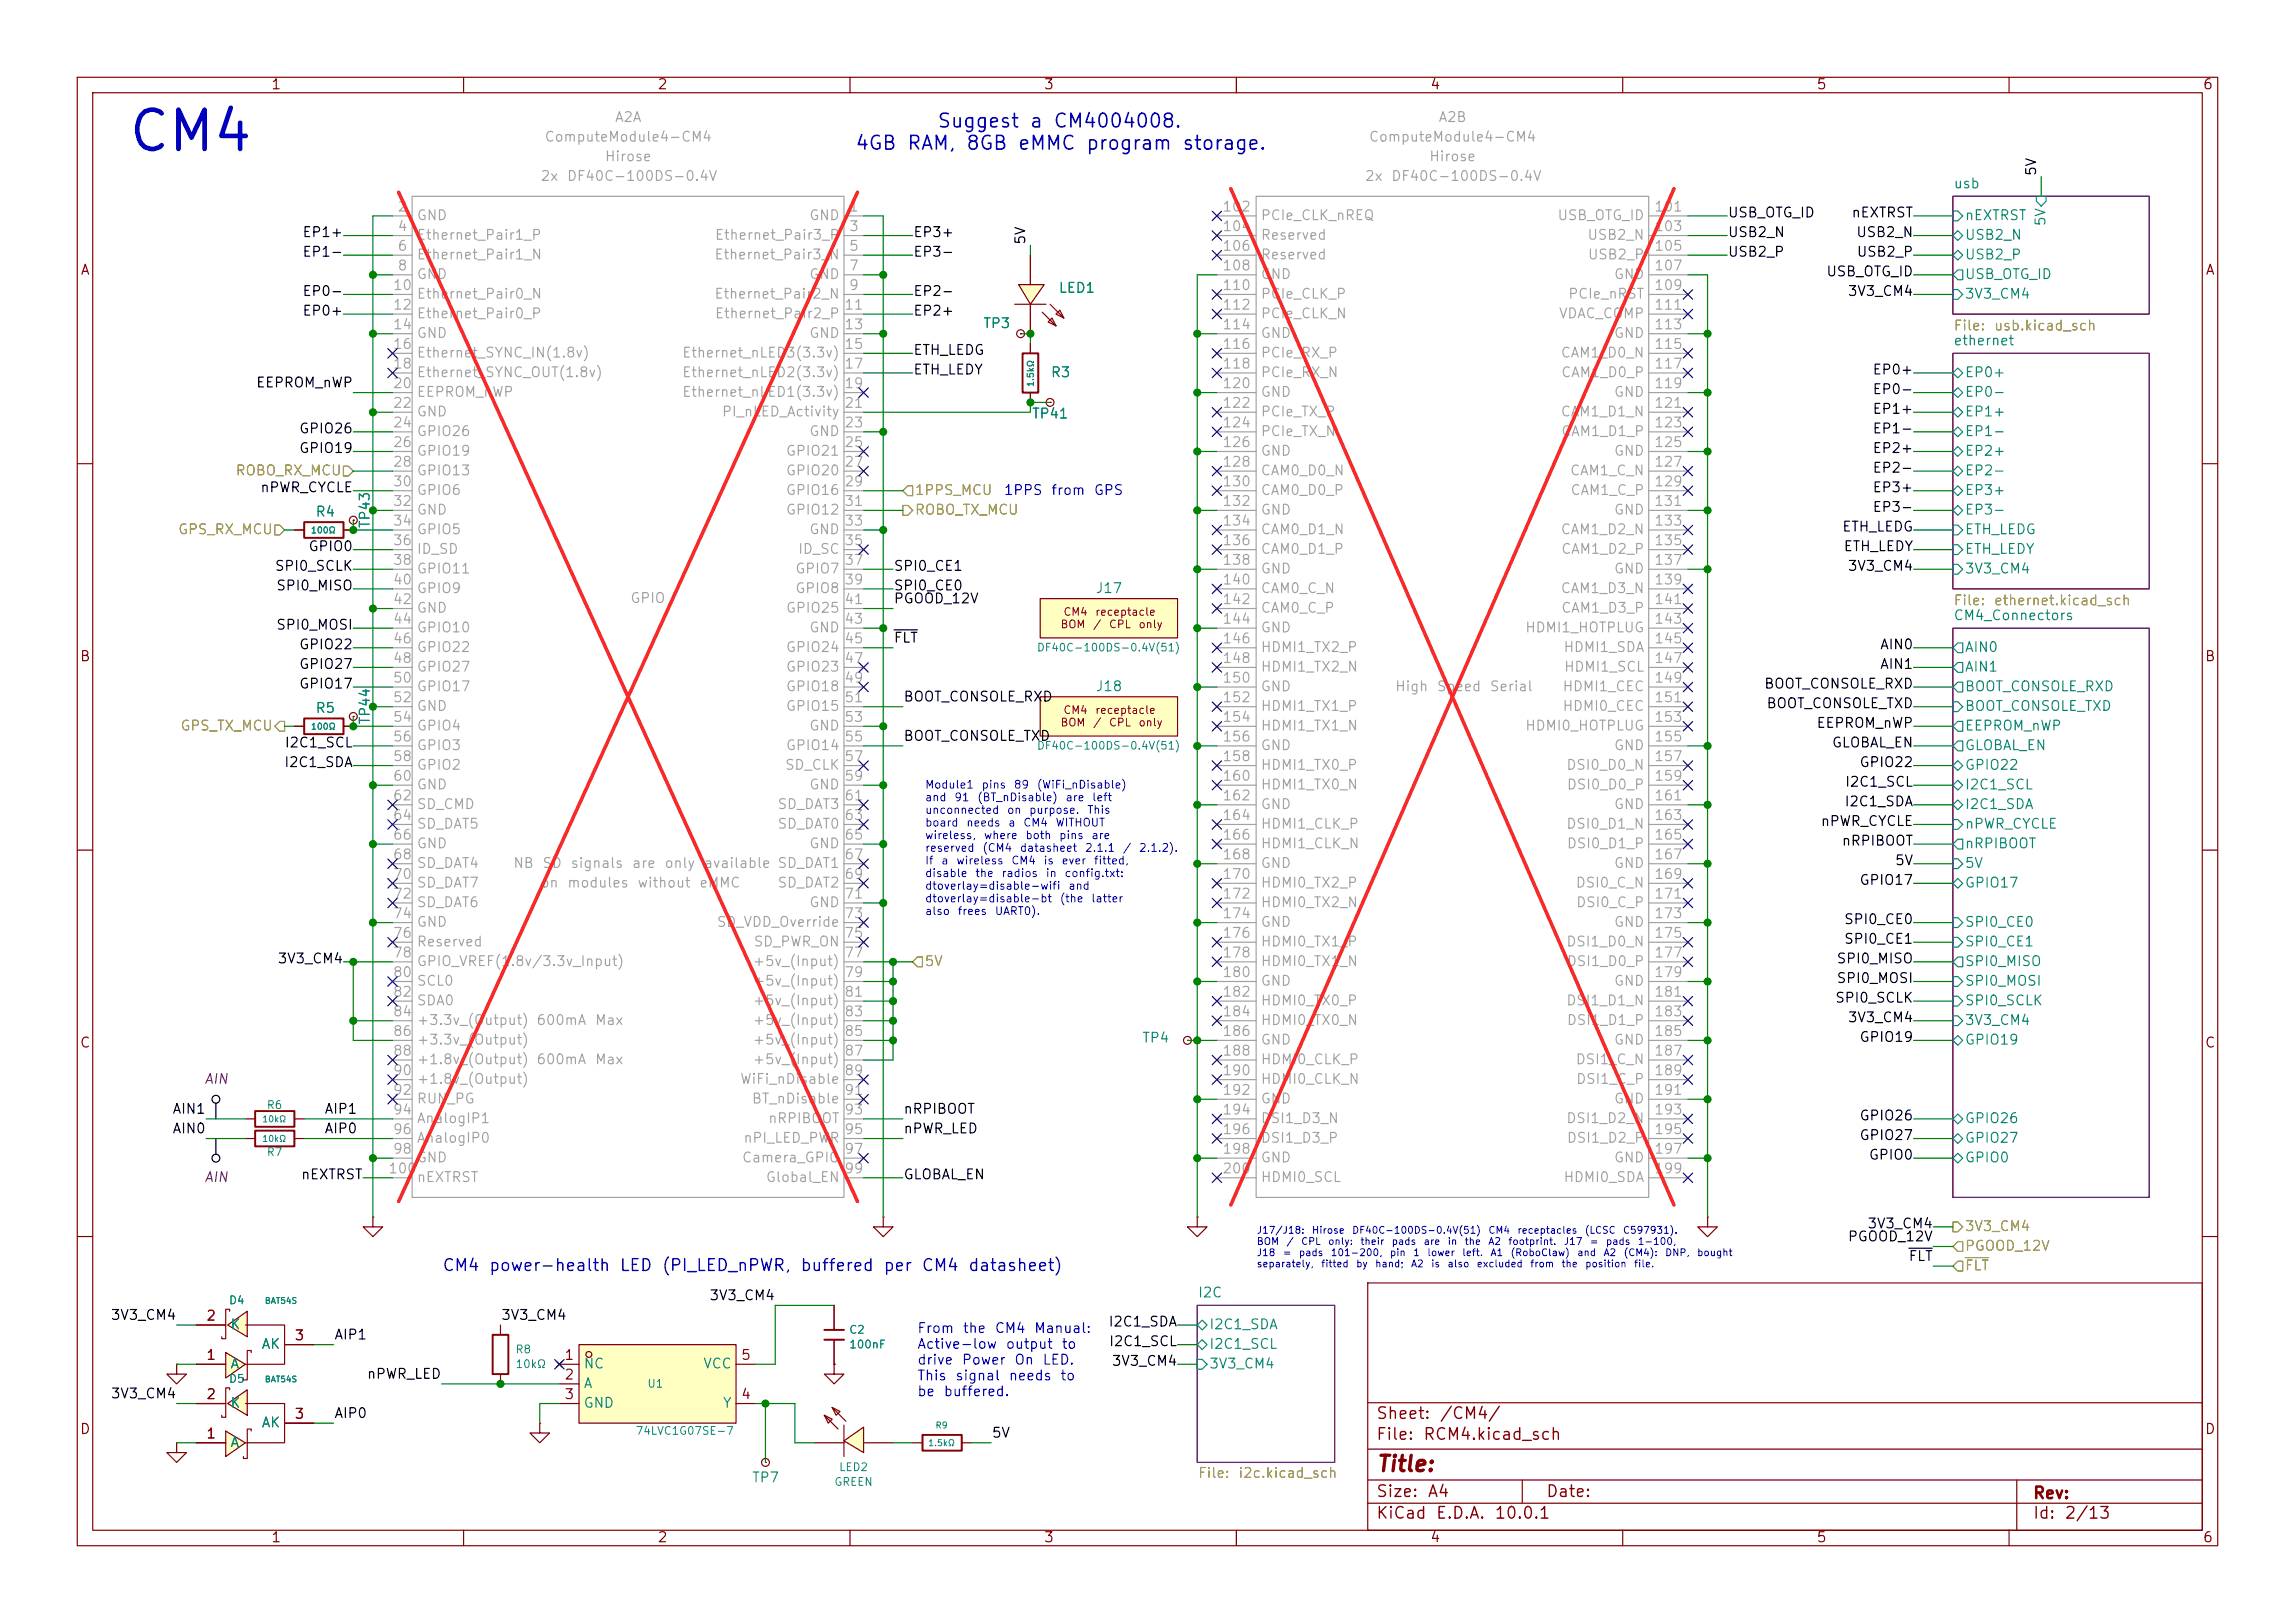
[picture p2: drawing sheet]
<svg xmlns="http://www.w3.org/2000/svg" width="297mm" height="210mm" viewBox="0 0 297 210" stroke-linecap="round" stroke-linejoin="round" font-family="sans-serif">
<defs><g id="words">
<text font-size="5.1" fill="#0000c2" x="16.3" y="20.8">CM4</text>
<text font-size="2" fill="#840000" x="178" y="190.9">Title:</text>
<g font-size="1.8" fill="#0000c2">
<text x="121.2" y="17">Suggest a CM4004008.</text>
<text x="110.6" y="19.8">4GB RAM, 8GB eMMC program storage.</text>
</g>
<g font-size="1.5" fill="#0000c2">
<text x="57.1" y="164.9">CM4</text>
<text x="63.2" y="164.9">power-health</text>
<text x="80.1" y="164.9">LED</text>
<text x="85.5" y="164.9">(PI_LED_nPWR,</text>
<text x="103.5" y="164.9">buffered</text>
<text x="114.2" y="164.9">per</text>
<text x="119.2" y="164.9">CM4</text>
<text x="125.2" y="164.9">datasheet)</text>
</g>
<g font-size="1.5" fill="#840000">
<text x="178" y="184">Sheet:</text>
<text x="186.2" y="184">/CM4/</text>
<text x="178" y="186.7">File:</text>
<text x="184.1" y="186.7">RCM4.kicad_sch</text>
<text x="178" y="196.9">KiCad</text>
<text x="178" y="194.1">Size:</text>
<text x="184.7" y="194.1">A4</text>
<text x="185.7" y="196.9">E.D.A.</text>
<text x="193.3" y="196.9">10.0.1</text>
<text x="200" y="194.1">Date:</text>
<text x="263" y="194.3">Rev:</text>
<text x="263" y="196.9">Id:</text>
<text x="267.1" y="196.9">2/13</text>
</g>
<g font-size="1.3" fill="#840000">
<text x="35" y="11.9">1</text>
<text x="85" y="11.9">2</text>
<text x="135" y="11.9">3</text>
<text x="185" y="11.9">4</text>
<text x="235" y="11.9">5</text>
<text x="285" y="11.9">6</text>
<text x="10.3" y="35.9">A</text>
<text x="285.3" y="35.9">A</text>
<text x="10.3" y="85.9">B</text>
<text x="285.3" y="85.9">B</text>
<text x="10.3" y="135.9">C</text>
<text x="285.3" y="135.9">C</text>
<text x="26.6" y="171.2">2</text>
<text x="38" y="173.7">3</text>
<text x="26.6" y="176.3">1</text>
<text x="73" y="176.3">1</text>
<text x="73" y="178.8">2</text>
<text x="95.8" y="176.3">5</text>
<text x="10.3" y="185.9">D</text>
<text x="26.6" y="181.4">2</text>
<text x="38" y="183.9">3</text>
<text x="73" y="181.4">3</text>
<text x="95.8" y="181.4">4</text>
<text x="285.3" y="185.9">D</text>
<text x="26.6" y="186.4">1</text>
<text x="35" y="199.9">1</text>
<text x="85" y="199.9">2</text>
<text x="135" y="199.9">3</text>
<text x="185" y="199.9">4</text>
<text x="235" y="199.9">5</text>
<text x="285" y="199.9">6</text>
</g>
<g font-size="1.3" fill="#a1a1a1">
<text x="79.5" y="16.1">A2A</text>
<text x="186.1" y="16.1">A2B</text>
<text x="69.9" y="23.7">2x</text>
<text x="70.4" y="18.6">ComputeModule4-CM4</text>
<text x="73.3" y="23.7">DF40C-100DS-0.4V</text>
<text x="78.2" y="21.2">Hirose</text>
<text x="176.5" y="23.7">2x</text>
<text x="177.1" y="18.6">ComputeModule4-CM4</text>
<text x="180" y="23.7">DF40C-100DS-0.4V</text>
<text x="184.9" y="21.2">Hirose</text>
<text x="51.4" y="27.7">2</text>
<text x="53.8" y="28.8">GND</text>
<text x="104.6" y="28.8">GND</text>
<text x="109.8" y="27.7">1</text>
<text x="158.1" y="27.7">102</text>
<text x="163.1" y="28.8">PCIe_CLK_nREQ</text>
<text x="201.5" y="28.8">USB_OTG_ID</text>
<text x="214" y="27.7">101</text>
<text x="51.4" y="30.2">4</text>
<text x="51.4" y="32.8">6</text>
<text x="51.4" y="35.3">8</text>
<text x="53.8" y="31.3">Ethernet_Pair1_P</text>
<text x="53.8" y="33.9">Ethernet_Pair1_N</text>
<text x="92.4" y="33.9">Ethernet_Pair3_N</text>
<text x="92.4" y="31.3">Ethernet_Pair3_P</text>
<text x="109.8" y="30.2">3</text>
<text x="109.8" y="32.8">5</text>
<text x="109.8" y="35.3">7</text>
<text x="158.1" y="30.2">104</text>
<text x="158.1" y="32.8">106</text>
<text x="158.1" y="35.3">108</text>
<text x="163.1" y="31.3">Reserved</text>
<text x="163.1" y="33.9">Reserved</text>
<text x="205.3" y="31.3">USB2_N</text>
<text x="205.4" y="33.9">USB2_P</text>
<text x="214" y="30.2">103</text>
<text x="214" y="32.8">105</text>
<text x="214" y="35.3">107</text>
<text x="50.8" y="37.8">10</text>
<text x="50.8" y="40.4">12</text>
<text x="53.8" y="36.4">GND</text>
<text x="53.8" y="39">Ethernet_Pair0_N</text>
<text x="53.8" y="41.5">Ethernet_Pair0_P</text>
<text x="92.4" y="39">Ethernet_Pair2_N</text>
<text x="92.4" y="41.5">Ethernet_Pair2_P</text>
<text x="104.6" y="36.4">GND</text>
<text x="109.2" y="40.4">11</text>
<text x="109.8" y="37.8">9</text>
<text x="158.1" y="37.8">110</text>
<text x="158.1" y="40.4">112</text>
<text x="163.1" y="36.4">GND</text>
<text x="163.1" y="39">PCIe_CLK_P</text>
<text x="163.1" y="41.5">PCIe_CLK_N</text>
<text x="201.6" y="41.5">VDAC_COMP</text>
<text x="202.9" y="39">PCIe_nRST</text>
<text x="208.8" y="36.4">GND</text>
<text x="214" y="37.8">109</text>
<text x="214" y="40.4">111</text>
<text x="50.8" y="42.9">14</text>
<text x="50.8" y="45.5">16</text>
<text x="53.8" y="44">GND</text>
<text x="53.8" y="46.6">Ethernet_SYNC_IN(1.8v)</text>
<text x="88.2" y="46.6">Ethernet_nLED3(3.3v)</text>
<text x="104.6" y="44">GND</text>
<text x="109.2" y="42.9">13</text>
<text x="109.2" y="45.5">15</text>
<text x="158.1" y="42.9">114</text>
<text x="158.1" y="45.5">116</text>
<text x="163.1" y="44">GND</text>
<text x="163.1" y="46.6">PCIe_RX_P</text>
<text x="201.9" y="46.6">CAM1_D0_N</text>
<text x="208.8" y="44">GND</text>
<text x="214" y="42.9">113</text>
<text x="214" y="45.5">115</text>
<text x="50.8" y="48">18</text>
<text x="50.8" y="50.5">20</text>
<text x="50.8" y="53.1">22</text>
<text x="53.8" y="49.1">Ethernet_SYNC_OUT(1.8v)</text>
<text x="53.8" y="51.7">EEPROM_nWP</text>
<text x="88.2" y="49.1">Ethernet_nLED2(3.3v)</text>
<text x="88.2" y="51.7">Ethernet_nLED1(3.3v)</text>
<text x="109.2" y="48">17</text>
<text x="109.2" y="50.5">19</text>
<text x="109.2" y="53.1">21</text>
<text x="158.1" y="48">118</text>
<text x="158.1" y="50.5">120</text>
<text x="158.1" y="53.1">122</text>
<text x="163.1" y="49.1">PCIe_RX_N</text>
<text x="163.1" y="51.7">GND</text>
<text x="201.9" y="49.1">CAM1_D0_P</text>
<text x="208.8" y="51.7">GND</text>
<text x="214" y="48">117</text>
<text x="214" y="50.5">119</text>
<text x="214" y="53.1">121</text>
<text x="50.8" y="55.6">24</text>
<text x="50.8" y="58.2">26</text>
<text x="53.8" y="54.2">GND</text>
<text x="53.8" y="56.7">GPIO26</text>
<text x="53.8" y="59.3">GPIO19</text>
<text x="93.3" y="54.2">PI_nLED_Activity</text>
<text x="101.6" y="59.3">GPIO21</text>
<text x="104.6" y="56.7">GND</text>
<text x="109.2" y="55.6">23</text>
<text x="109.2" y="58.2">25</text>
<text x="158.1" y="55.6">124</text>
<text x="158.1" y="58.2">126</text>
<text x="163.1" y="54.2">PCIe_TX_P</text>
<text x="163.1" y="56.7">PCIe_TX_N</text>
<text x="163.1" y="59.3">GND</text>
<text x="201.9" y="54.2">CAM1_D1_N</text>
<text x="201.9" y="56.7">CAM1_D1_P</text>
<text x="208.8" y="59.3">GND</text>
<text x="214" y="55.6">123</text>
<text x="214" y="58.2">125</text>
<text x="50.8" y="60.7">28</text>
<text x="50.8" y="63.2">30</text>
<text x="50.8" y="65.8">32</text>
<text x="53.8" y="61.8">GPIO13</text>
<text x="53.8" y="64.4">GPIO6</text>
<text x="101.6" y="61.8">GPIO20</text>
<text x="101.6" y="64.4">GPIO16</text>
<text x="109.2" y="60.7">27</text>
<text x="109.2" y="63.2">29</text>
<text x="109.2" y="65.8">31</text>
<text x="158.1" y="60.7">128</text>
<text x="158.1" y="63.2">130</text>
<text x="158.1" y="65.8">132</text>
<text x="163.1" y="61.8">CAM0_D0_N</text>
<text x="163.1" y="64.4">CAM0_D0_P</text>
<text x="203.1" y="61.8">CAM1_C_N</text>
<text x="203.2" y="64.4">CAM1_C_P</text>
<text x="214" y="60.7">127</text>
<text x="214" y="63.2">129</text>
<text x="214" y="65.8">131</text>
<text x="50.8" y="68.3">34</text>
<text x="50.8" y="70.9">36</text>
<text x="53.8" y="66.9">GND</text>
<text x="53.8" y="69.4">GPIO5</text>
<text x="53.8" y="72">ID_SD</text>
<text x="101.6" y="66.9">GPIO12</text>
<text x="103.2" y="72">ID_SC</text>
<text x="104.6" y="69.4">GND</text>
<text x="109.2" y="68.3">33</text>
<text x="109.2" y="70.9">35</text>
<text x="158.1" y="68.3">134</text>
<text x="158.1" y="70.9">136</text>
<text x="163.1" y="66.9">GND</text>
<text x="163.1" y="69.4">CAM0_D1_N</text>
<text x="163.1" y="72">CAM0_D1_P</text>
<text x="201.9" y="69.4">CAM1_D2_N</text>
<text x="201.9" y="72">CAM1_D2_P</text>
<text x="208.8" y="66.9">GND</text>
<text x="214" y="68.3">133</text>
<text x="214" y="70.9">135</text>
<text x="50.8" y="73.4">38</text>
<text x="50.8" y="75.9">40</text>
<text x="53.8" y="74.5">GPIO11</text>
<text x="53.8" y="77.1">GPIO9</text>
<text x="102.8" y="74.5">GPIO7</text>
<text x="102.8" y="77.1">GPIO8</text>
<text x="109.2" y="73.4">37</text>
<text x="109.2" y="75.9">39</text>
<text x="158.1" y="73.4">138</text>
<text x="158.1" y="75.9">140</text>
<text x="163.1" y="74.5">GND</text>
<text x="163.1" y="77.1">CAM0_C_N</text>
<text x="201.9" y="77.1">CAM1_D3_N</text>
<text x="208.8" y="74.5">GND</text>
<text x="214" y="73.4">137</text>
<text x="214" y="75.9">139</text>
<text x="50.8" y="78.5">42</text>
<text x="50.8" y="81">44</text>
<text x="50.8" y="83.6">46</text>
<text x="53.8" y="79.6">GND</text>
<text x="53.8" y="82.1">GPIO10</text>
<text x="81.5" y="78.3">GPIO</text>
<text x="101.6" y="79.6">GPIO25</text>
<text x="104.6" y="82.1">GND</text>
<text x="109.2" y="78.5">41</text>
<text x="109.2" y="81">43</text>
<text x="109.2" y="83.6">45</text>
<text x="158.1" y="78.5">142</text>
<text x="158.1" y="81">144</text>
<text x="158.1" y="83.6">146</text>
<text x="163.1" y="79.6">CAM0_C_P</text>
<text x="163.1" y="82.1">GND</text>
<text x="197.3" y="82.1">HDMI1_HOTPLUG</text>
<text x="201.9" y="79.6">CAM1_D3_P</text>
<text x="214" y="78.5">141</text>
<text x="214" y="81">143</text>
<text x="214" y="83.6">145</text>
<text x="50.8" y="86.1">48</text>
<text x="50.8" y="88.6">50</text>
<text x="53.8" y="84.7">GPIO22</text>
<text x="53.8" y="87.2">GPIO27</text>
<text x="53.8" y="89.8">GPIO17</text>
<text x="101.6" y="84.7">GPIO24</text>
<text x="101.6" y="87.2">GPIO23</text>
<text x="101.6" y="89.8">GPIO18</text>
<text x="109.2" y="86.1">47</text>
<text x="109.2" y="88.6">49</text>
<text x="158.1" y="86.1">148</text>
<text x="158.1" y="88.6">150</text>
<text x="163.1" y="84.7">HDMI1_TX2_P</text>
<text x="163.1" y="87.2">HDMI1_TX2_N</text>
<text x="163.1" y="89.8">GND</text>
<text x="180.5" y="89.8">High</text>
<text x="185.9" y="89.8">Speed</text>
<text x="192.7" y="89.8">Serial</text>
<text x="202.1" y="89.8">HDMI1_CEC</text>
<text x="202.2" y="84.7">HDMI1_SDA</text>
<text x="202.3" y="87.2">HDMI1_SCL</text>
<text x="214" y="86.1">147</text>
<text x="214" y="88.6">149</text>
<text x="50.8" y="91.2">52</text>
<text x="50.8" y="93.7">54</text>
<text x="53.8" y="92.3">GND</text>
<text x="53.8" y="94.8">GPIO4</text>
<text x="101.6" y="92.3">GPIO15</text>
<text x="104.6" y="94.8">GND</text>
<text x="109.2" y="91.2">51</text>
<text x="109.2" y="93.7">53</text>
<text x="158.1" y="91.2">152</text>
<text x="158.1" y="93.7">154</text>
<text x="163.1" y="92.3">HDMI1_TX1_P</text>
<text x="163.1" y="94.8">HDMI1_TX1_N</text>
<text x="197.3" y="94.8">HDMI0_HOTPLUG</text>
<text x="202.1" y="92.3">HDMI0_CEC</text>
<text x="214" y="91.2">151</text>
<text x="214" y="93.7">153</text>
<text x="50.8" y="96.3">56</text>
<text x="50.8" y="98.8">58</text>
<text x="50.8" y="101.3">60</text>
<text x="53.8" y="97.4">GPIO3</text>
<text x="53.8" y="99.9">GPIO2</text>
<text x="101.5" y="99.9">SD_CLK</text>
<text x="101.6" y="97.4">GPIO14</text>
<text x="109.2" y="96.3">55</text>
<text x="109.2" y="98.8">57</text>
<text x="109.2" y="101.3">59</text>
<text x="158.1" y="96.3">156</text>
<text x="158.1" y="98.8">158</text>
<text x="158.1" y="101.3">160</text>
<text x="163.1" y="97.4">GND</text>
<text x="163.1" y="99.9">HDMI1_TX0_P</text>
<text x="202.6" y="99.9">DSI0_D0_N</text>
<text x="208.8" y="97.4">GND</text>
<text x="214" y="96.3">155</text>
<text x="214" y="98.8">157</text>
<text x="214" y="101.3">159</text>
<text x="50.8" y="103.9">62</text>
<text x="50.8" y="106.4">64</text>
<text x="53.8" y="102.5">GND</text>
<text x="53.8" y="105">SD_CMD</text>
<text x="53.8" y="107.5">SD_DAT5</text>
<text x="100.5" y="105">SD_DAT3</text>
<text x="100.5" y="107.5">SD_DAT0</text>
<text x="104.6" y="102.5">GND</text>
<text x="109.2" y="103.9">61</text>
<text x="109.2" y="106.4">63</text>
<text x="158.1" y="103.9">162</text>
<text x="158.1" y="106.4">164</text>
<text x="163.1" y="102.5">HDMI1_TX0_N</text>
<text x="163.1" y="105">GND</text>
<text x="163.1" y="107.5">HDMI1_CLK_P</text>
<text x="202.6" y="107.5">DSI0_D1_N</text>
<text x="202.7" y="102.5">DSI0_D0_P</text>
<text x="208.8" y="105">GND</text>
<text x="214" y="103.9">161</text>
<text x="214" y="106.4">163</text>
<text x="50.8" y="109">66</text>
<text x="50.8" y="111.5">68</text>
<text x="53.8" y="110.1">GND</text>
<text x="53.8" y="112.6">SD_DAT4</text>
<text x="66.3" y="112.6">NB</text>
<text x="70.1" y="112.6">SD</text>
<text x="73.8" y="112.6">signals</text>
<text x="81.7" y="112.6">are</text>
<text x="85.9" y="112.6">only</text>
<text x="91" y="112.6">available SD_DAT1</text>
<text x="104.6" y="110.1">GND</text>
<text x="109.2" y="109">65</text>
<text x="109.2" y="111.5">67</text>
<text x="158.1" y="109">166</text>
<text x="158.1" y="111.5">168</text>
<text x="163.1" y="110.1">HDMI1_CLK_N</text>
<text x="163.1" y="112.6">GND</text>
<text x="202.7" y="110.1">DSI0_D1_P</text>
<text x="208.8" y="112.6">GND</text>
<text x="214" y="109">165</text>
<text x="214" y="111.5">167</text>
<text x="50.8" y="114">70</text>
<text x="50.8" y="116.6">72</text>
<text x="50.8" y="119.1">74</text>
<text x="53.8" y="115.2">SD_DAT7</text>
<text x="53.8" y="117.7">SD_DAT6</text>
<text x="69.8" y="115.2">on</text>
<text x="73.3" y="115.2">modules</text>
<text x="82.4" y="115.2">without</text>
<text x="90.4" y="115.2">eMMC</text>
<text x="100.5" y="115.2">SD_DAT2</text>
<text x="104.6" y="117.7">GND</text>
<text x="109.2" y="114">69</text>
<text x="109.2" y="116.6">71</text>
<text x="109.2" y="119.1">73</text>
<text x="158.1" y="114">170</text>
<text x="158.1" y="116.6">172</text>
<text x="158.1" y="119.1">174</text>
<text x="163.1" y="115.2">HDMI0_TX2_P</text>
<text x="163.1" y="117.7">HDMI0_TX2_N</text>
<text x="203.8" y="115.2">DSI0_C_N</text>
<text x="203.9" y="117.7">DSI0_C_P</text>
<text x="214" y="114">169</text>
<text x="214" y="116.6">171</text>
<text x="214" y="119.1">173</text>
<text x="50.8" y="121.7">76</text>
<text x="50.8" y="124.2">78</text>
<text x="53.8" y="120.2">GND</text>
<text x="53.8" y="122.8">Reserved</text>
<text x="53.8" y="125.3">GPIO_VREF(1.8v/3.3v_Input)</text>
<text x="92.7" y="120.2">SD_VDD_Override</text>
<text x="97.3" y="125.3">+5v_(Input)</text>
<text x="97.4" y="122.8">SD_PWR_ON</text>
<text x="109.2" y="121.7">75</text>
<text x="109.2" y="124.2">77</text>
<text x="158.1" y="121.7">176</text>
<text x="158.1" y="124.2">178</text>
<text x="163.1" y="120.2">GND</text>
<text x="163.1" y="122.8">HDMI0_TX1_P</text>
<text x="163.1" y="125.3">HDMI0_TX1_N</text>
<text x="202.6" y="122.8">DSI1_D0_N</text>
<text x="202.7" y="125.3">DSI1_D0_P</text>
<text x="208.8" y="120.2">GND</text>
<text x="214" y="121.7">175</text>
<text x="214" y="124.2">177</text>
<text x="50.8" y="126.7">80</text>
<text x="50.8" y="129.3">82</text>
<text x="50.8" y="131.8">84</text>
<text x="53.8" y="127.9">SCL0</text>
<text x="53.8" y="130.4">SDA0</text>
<text x="97.3" y="127.9">+5v_(Input)</text>
<text x="97.3" y="130.4">+5v_(Input)</text>
<text x="109.2" y="126.7">79</text>
<text x="109.2" y="129.3">81</text>
<text x="109.2" y="131.8">83</text>
<text x="158.1" y="126.7">180</text>
<text x="158.1" y="129.3">182</text>
<text x="158.1" y="131.8">184</text>
<text x="163.1" y="127.9">GND</text>
<text x="163.1" y="130.4">HDMI0_TX0_P</text>
<text x="202.6" y="130.4">DSI1_D1_N</text>
<text x="208.8" y="127.9">GND</text>
<text x="214" y="126.7">179</text>
<text x="214" y="129.3">181</text>
<text x="214" y="131.8">183</text>
<text x="50.8" y="134.4">86</text>
<text x="50.8" y="136.9">88</text>
<text x="53.8" y="132.9">+3.3v_(Output) 600mA</text>
<text x="53.8" y="135.5">+3.3v_(Output)</text>
<text x="76.9" y="132.9">Max</text>
<text x="97.3" y="132.9">+5v_(Input)</text>
<text x="97.3" y="135.5">+5v_(Input)</text>
<text x="109.2" y="134.4">85</text>
<text x="109.2" y="136.9">87</text>
<text x="158.1" y="134.4">186</text>
<text x="158.1" y="136.9">188</text>
<text x="163.1" y="132.9">HDMI0_TX0_N</text>
<text x="163.1" y="135.5">GND</text>
<text x="202.7" y="132.9">DSI1_D1_P</text>
<text x="208.8" y="135.5">GND</text>
<text x="214" y="134.4">185</text>
<text x="214" y="136.9">187</text>
<text x="50.8" y="139.4">90</text>
<text x="50.8" y="142">92</text>
<text x="53.8" y="138">+1.8v_(Output) 600mA</text>
<text x="53.8" y="140.6">+1.8v_(Output)</text>
<text x="53.8" y="143.1">RUN_PG</text>
<text x="76.9" y="138">Max</text>
<text x="95.7" y="140.6">WiFi_nDisable</text>
<text x="97.2" y="143.1">BT_nDisable</text>
<text x="97.3" y="138">+5v_(Input)</text>
<text x="109.2" y="139.4">89</text>
<text x="109.2" y="142">91</text>
<text x="158.1" y="139.4">190</text>
<text x="158.1" y="142">192</text>
<text x="163.1" y="138">HDMI0_CLK_P</text>
<text x="163.1" y="140.6">HDMI0_CLK_N</text>
<text x="163.1" y="143.1">GND</text>
<text x="203.8" y="138">DSI1_C_N</text>
<text x="203.9" y="140.6">DSI1_C_P</text>
<text x="208.8" y="143.1">GND</text>
<text x="214" y="139.4">189</text>
<text x="214" y="142">191</text>
<text x="50.8" y="144.5">94</text>
<text x="50.8" y="147.1">96</text>
<text x="50.8" y="149.6">98</text>
<text x="53.8" y="145.6">AnalogIP1</text>
<text x="53.8" y="148.2">AnalogIP0</text>
<text x="96.1" y="148.2">nPI_LED_PWR</text>
<text x="99.3" y="145.6">nRPIBOOT</text>
<text x="109.2" y="144.5">93</text>
<text x="109.2" y="147.1">95</text>
<text x="109.2" y="149.6">97</text>
<text x="158.1" y="144.5">194</text>
<text x="158.1" y="147.1">196</text>
<text x="158.1" y="149.6">198</text>
<text x="163.1" y="145.6">DSI1_D3_N</text>
<text x="163.1" y="148.2">DSI1_D3_P</text>
<text x="202.6" y="145.6">DSI1_D2_N</text>
<text x="202.7" y="148.2">DSI1_D2_P</text>
<text x="214" y="144.5">193</text>
<text x="214" y="147.1">195</text>
<text x="214" y="149.6">197</text>
<text x="50.2" y="152.1">100</text>
<text x="53.8" y="150.7">GND</text>
<text x="53.8" y="153.3">nEXTRST</text>
<text x="95.9" y="150.7">Camera_GPIO</text>
<text x="99" y="153.3">Global_EN</text>
<text x="109.2" y="152.1">99</text>
<text x="158.1" y="152.1">200</text>
<text x="163.1" y="150.7">GND</text>
<text x="163.1" y="153.3">HDMI0_SCL</text>
<text x="202.2" y="153.3">HDMI0_SDA</text>
<text x="208.8" y="150.7">GND</text>
<text x="214" y="152.1">199</text>
</g>
<g font-size="1.3">
<text x="263.8" y="22.9" transform="rotate(-90 263.8 22.9)">5V</text>
<text x="223.5" y="28.5">USB_OTG_ID</text>
<text x="239.5" y="28.5">nEXTRST</text>
<text x="39" y="33.5">EP1-</text>
<text x="39" y="31">EP1+</text>
<text x="118.1" y="31">EP3+</text>
<text x="118.1" y="33.5">EP3-</text>
<text x="133" y="31.8" transform="rotate(-90 133 31.8)">5V</text>
<text x="223.5" y="33.5">USB2_P</text>
<text x="223.5" y="31">USB2_N</text>
<text x="240.1" y="31">USB2_N</text>
<text x="240.2" y="33.5">USB2_P</text>
<text x="39" y="38.6">EP0-</text>
<text x="39" y="41.2">EP0+</text>
<text x="118.1" y="38.6">EP2-</text>
<text x="118.1" y="41.2">EP2+</text>
<text x="236.3" y="36.1">USB_OTG_ID</text>
<text x="239" y="38.6">3V3_CM4</text>
<text x="118.1" y="46.2">ETH_LEDG</text>
<text x="33.1" y="50.5">EEPROM_nWP</text>
<text x="118.1" y="48.8">ETH_LEDY</text>
<text x="242.2" y="53.9">EP1+</text>
<text x="242.2" y="51.3">EP0-</text>
<text x="242.2" y="48.8">EP0+</text>
<text x="38.6" y="58.9">GPIO19</text>
<text x="38.6" y="56.4">GPIO26</text>
<text x="242.2" y="58.9">EP2+</text>
<text x="242.2" y="56.4">EP1-</text>
<text x="33.6" y="64">nPWR_CYCLE</text>
<text x="242.2" y="61.5">EP2-</text>
<text x="242.2" y="64">EP3+</text>
<text x="39.8" y="71.6">GPIO0</text>
<text x="238.3" y="69.1">ETH_LEDG</text>
<text x="238.5" y="71.6">ETH_LEDY</text>
<text x="242.2" y="66.6">EP3-</text>
<text x="35.5" y="74.2">SPI0_SCLK</text>
<text x="35.7" y="76.7">SPI0_MISO</text>
<text x="115.6" y="74.2">SPI0_CE1</text>
<text x="115.6" y="76.7">SPI0_CE0</text>
<text x="239" y="74.2">3V3_CM4</text>
<text x="35.7" y="81.8">SPI0_MOSI</text>
<text x="115.6" y="83.5">FLT</text>
<text x="115.6" y="78.4">PGOOD_12V</text>
<text x="38.6" y="86.9">GPIO27</text>
<text x="38.6" y="84.3">GPIO22</text>
<text x="38.6" y="89.4">GPIO17</text>
<text x="228.2" y="89.4">BOOT_CONSOLE_RXD</text>
<text x="243.2" y="86.9">AIN1</text>
<text x="243.2" y="84.3">AIN0</text>
<text x="116.8" y="91.1">BOOT_CONSOLE_RXD</text>
<text x="228.5" y="92">BOOT_CONSOLE_TXD</text>
<text x="235" y="94.5">EEPROM_nWP</text>
<text x="36.7" y="99.6">I2C1_SDA</text>
<text x="36.7" y="97">I2C1_SCL</text>
<text x="116.8" y="96.2">BOOT_CONSOLE_TXD</text>
<text x="237" y="97">GLOBAL_EN</text>
<text x="240.6" y="99.6">GPIO22</text>
<text x="235.5" y="107.2">nPWR_CYCLE</text>
<text x="238.6" y="104.7">I2C1_SDA</text>
<text x="238.7" y="102.1">I2C1_SCL</text>
<text x="238.3" y="109.7">nRPIBOOT</text>
<text x="245.1" y="112.3">5V</text>
<text x="238.6" y="119.9">SPI0_CE0</text>
<text x="240.6" y="114.8">GPIO17</text>
<text x="35.8" y="125">3V3_CM4</text>
<text x="237.6" y="125">SPI0_MISO</text>
<text x="238.6" y="122.4">SPI0_CE1</text>
<text x="237.4" y="130.1">SPI0_SCLK</text>
<text x="237.6" y="127.5">SPI0_MOSI</text>
<text x="239" y="132.6">3V3_CM4</text>
<text x="240.6" y="135.1">GPIO19</text>
<text x="22.2" y="144.4">AIN1</text>
<text x="22.2" y="147">AIN0</text>
<text x="41.9" y="144.4">AIP1</text>
<text x="41.9" y="147">AIP0</text>
<text x="116.8" y="144.4">nRPIBOOT</text>
<text x="116.8" y="147">nPWR_LED</text>
<text x="240.6" y="147.8">GPIO27</text>
<text x="240.6" y="145.3">GPIO26</text>
<text x="38.9" y="152.9">nEXTRST</text>
<text x="116.8" y="152.9">GLOBAL_EN</text>
<text x="241.8" y="150.4">GPIO0</text>
<text x="239" y="160.9">PGOOD_12V</text>
<text x="241.6" y="159.3">3V3_CM4</text>
<text x="246.9" y="163.5">FLT</text>
<text x="14.3" y="171.1">3V3_CM4</text>
<text x="43.2" y="173.6">AIP1</text>
<text x="64.8" y="171.1">3V3_CM4</text>
<text x="91.7" y="168.6">3V3_CM4</text>
<text x="143.4" y="172">I2C1_SDA</text>
<text x="47.4" y="178.7">nPWR_LED</text>
<text x="143.4" y="174.5">I2C1_SCL</text>
<text x="143.8" y="177">3V3_CM4</text>
<text x="14.3" y="181.3">3V3_CM4</text>
<text x="43.2" y="183.8">AIP0</text>
<text x="128.3" y="186.3">5V</text>
</g>
<g font-size="1.3" fill="#008484">
<text x="252.7" y="24.7">usb</text>
<text x="254.2" y="28.8">nEXTRST</text>
<text x="265" y="29.4" transform="rotate(-90 265 29.4)">5V</text>
<text x="254.2" y="31.3">USB2_N</text>
<text x="254.2" y="33.9">USB2_P</text>
<text x="136.9" y="38.2">LED1</text>
<text x="254.2" y="36.4">USB_OTG_ID</text>
<text x="254.2" y="39">3V3_CM4</text>
<text x="127.2" y="42.8">TP3</text>
<text x="252.7" y="45">ethernet</text>
<text x="135.9" y="49.1">R3</text>
<text x="254.2" y="49.1">EP0+</text>
<text x="254.2" y="51.7">EP0-</text>
<text x="133.5" y="54.5">TP41</text>
<text x="254.2" y="54.2">EP1+</text>
<text x="254.2" y="56.7">EP1-</text>
<text x="254.2" y="59.3">EP2+</text>
<text x="254.2" y="61.8">EP2-</text>
<text x="254.2" y="64.4">EP3+</text>
<text x="40.7" y="67.2">R4</text>
<text x="48.2" y="68.4" transform="rotate(-90 48.2 68.4)">TP43</text>
<text x="254.2" y="66.9">EP3-</text>
<text x="254.2" y="69.4">ETH_LEDG</text>
<text x="254.2" y="72">ETH_LEDY</text>
<text x="141.7" y="77.1">J17</text>
<text x="254.2" y="74.5">3V3_CM4</text>
<text x="252.7" y="80.6">CM4_Connectors</text>
<text x="141.7" y="89.8">J18</text>
<text x="254.2" y="84.7">AIN0</text>
<text x="254.2" y="87.2">AIN1</text>
<text x="254.2" y="89.8">BOOT_CONSOLE_RXD</text>
<text x="40.7" y="92.6">R5</text>
<text x="48.2" y="93.8" transform="rotate(-90 48.2 93.8)">TP44</text>
<text x="254.2" y="92.3">BOOT_CONSOLE_TXD</text>
<text x="254.2" y="94.8">EEPROM_nWP</text>
<text x="254.2" y="99.9">GPIO22</text>
<text x="254.2" y="97.4">GLOBAL_EN</text>
<text x="254.2" y="102.5">I2C1_SCL</text>
<text x="254.2" y="105">I2C1_SDA</text>
<text x="254.2" y="107.5">nPWR_CYCLE</text>
<text x="254.2" y="110.1">nRPIBOOT</text>
<text x="254.2" y="112.6">5V</text>
<text x="254.2" y="115.2">GPIO17</text>
<text x="254.2" y="120.2">SPI0_CE0</text>
<text x="254.2" y="122.8">SPI0_CE1</text>
<text x="254.2" y="125.3">SPI0_MISO</text>
<text x="254.2" y="127.9">SPI0_MOSI</text>
<text x="254.2" y="130.4">SPI0_SCLK</text>
<text x="147.7" y="135.2">TP4</text>
<text x="254.2" y="132.9">3V3_CM4</text>
<text x="254.2" y="135.5">GPIO19</text>
<text x="254.2" y="145.6">GPIO26</text>
<text x="254.2" y="148.2">GPIO27</text>
<text x="254.2" y="150.7">GPIO0</text>
<text x="29.7" y="172.3">K</text>
<text x="154.9" y="168.2">I2C</text>
<text x="156.4" y="172.3">I2C1_SDA</text>
<text x="29.7" y="177.4">A</text>
<text x="33.8" y="174.9">AK</text>
<text x="75.4" y="177.4">NC</text>
<text x="75.4" y="179.9">A</text>
<text x="90.9" y="177.4">VCC</text>
<text x="156.4" y="174.9">I2C1_SCL</text>
<text x="156.4" y="177.4">3V3_CM4</text>
<text x="29.7" y="182.5">K</text>
<text x="33.8" y="185">AK</text>
<text x="75.4" y="182.5">GND</text>
<text x="93.5" y="182.5">Y</text>
<text x="29.7" y="187.6">A</text>
<text x="97.2" y="192.1">TP7</text>
</g>
<g font-size="1.3" fill="#848400">
<text x="252.7" y="43.1">File:</text>
<text x="258" y="43.1">usb.kicad_sch</text>
<text x="30.4" y="61.8">ROBO_RX_MCU</text>
<text x="118.3" y="64.4">1PPS_MCU</text>
<text x="23" y="69.4">GPS_RX_MCU</text>
<text x="118.3" y="66.9">ROBO_TX_MCU</text>
<text x="252.7" y="78.6">File:</text>
<text x="258" y="78.6">ethernet.kicad_sch</text>
<text x="23.3" y="94.8">GPS_TX_MCU</text>
<text x="119.6" y="125.3">5V</text>
<text x="254.2" y="159.6">3V3_CM4</text>
<text x="254.2" y="162.2">PGOOD_12V</text>
<text x="254.2" y="164.7">FLT</text>
<text x="154.9" y="191.5">File:</text>
<text x="160.2" y="191.5">i2c.kicad_sch</text>
</g>
<g font-size="1.3" fill="#0000c2">
<text x="129.8" y="64.4">1PPS</text>
<text x="135.9" y="64.4">from</text>
<text x="141.5" y="64.4">GPS</text>
<text x="118.6" y="172.8">From</text>
<text x="124.5" y="172.8">the</text>
<text x="128.6" y="172.8">CM4</text>
<text x="133.7" y="172.8">Manual:</text>
<text x="118.6" y="174.8">Active-low</text>
<text x="118.6" y="176.9">drive</text>
<text x="118.6" y="178.9">This</text>
<text x="123.5" y="178.9">signal</text>
<text x="124.4" y="176.9">Power</text>
<text x="130.1" y="174.8">output</text>
<text x="130.5" y="178.9">needs</text>
<text x="131.2" y="176.9">On</text>
<text x="134.8" y="176.9">LED.</text>
<text x="137.1" y="178.9">to</text>
<text x="137.3" y="174.8">to</text>
<text x="118.6" y="181">be</text>
<text x="122" y="181">buffered.</text>
</g>
<g font-size="1.3" fill="#840084">
<text x="26.3" y="140.6">AIN</text>
<text x="26.3" y="153.3">AIN</text>
</g>
<g font-size="1" fill="#840000">
<text x="137.2" y="81.5">BOM</text>
<text x="137.5" y="79.9">CM4</text>
<text x="141.4" y="81.5">/</text>
<text x="141.7" y="79.9">receptacle</text>
<text x="143.4" y="81.5">CPL</text>
<text x="147.3" y="81.5">only</text>
<text x="137.2" y="94.2">BOM</text>
<text x="137.5" y="92.6">CM4</text>
<text x="141.4" y="94.2">/</text>
<text x="141.7" y="92.6">receptacle</text>
<text x="143.4" y="94.2">CPL</text>
<text x="147.3" y="94.2">only</text>
</g>
<g font-size="1" fill="#008484">
<text x="134.1" y="84.5">DF40C-100DS-0.4V(51)</text>
<text x="134.1" y="97.2">DF40C-100DS-0.4V(51)</text>
<text x="34.4" y="143.7">R6</text>
<text x="34.4" y="149.8">R7</text>
<text x="29.6" y="169">D4</text>
<text x="109.8" y="172.8">C2</text>
<text x="29.6" y="179.2">D5</text>
<text x="66.6" y="175.4">R8</text>
<text x="66.6" y="177.3">10kΩ</text>
<text x="83.7" y="179.8">U1</text>
<text x="109.8" y="174.7">100nF</text>
<text x="82.2" y="185.9">74LVC1G07SE-7</text>
<text x="108.5" y="190.6">LED2</text>
<text x="107.9" y="192.5">GREEN</text>
</g>
<g font-size="1" fill="#0000c2">
<text x="119.6" y="102.3">Module1</text>
<text x="119.6" y="103.9">and</text>
<text x="119.6" y="105.6">unconnected</text>
<text x="119.6" y="107.2">board</text>
<text x="123.4" y="103.9">91</text>
<text x="125" y="107.2">needs</text>
<text x="126.4" y="103.9">(BT_nDisable)</text>
<text x="127" y="102.3">pins</text>
<text x="130.2" y="105.6">on</text>
<text x="130.4" y="107.2">a</text>
<text x="131.1" y="102.3">89</text>
<text x="132.3" y="107.2">CM4</text>
<text x="133.1" y="105.6">purpose.</text>
<text x="134.1" y="102.3">(WiFi_nDisable)</text>
<text x="136.5" y="107.2">WITHOUT</text>
<text x="137.8" y="103.9">are</text>
<text x="140.6" y="105.6">This</text>
<text x="141.3" y="103.9">left</text>
<text x="119.6" y="108.8">wireless,</text>
<text x="119.6" y="110.5">reserved</text>
<text x="119.6" y="112.1">If</text>
<text x="119.6" y="113.7">disable</text>
<text x="121.7" y="112.1">a</text>
<text x="123.7" y="112.1">wireless</text>
<text x="126.1" y="113.7">the</text>
<text x="127" y="110.5">(CM4</text>
<text x="127.2" y="108.8">where</text>
<text x="129.5" y="113.7">radios</text>
<text x="130.8" y="112.1">CM4</text>
<text x="131.9" y="110.5">datasheet</text>
<text x="132.6" y="108.8">both</text>
<text x="135" y="112.1">is</text>
<text x="135.2" y="113.7">in</text>
<text x="137" y="108.8">pins</text>
<text x="137.3" y="112.1">ever</text>
<text x="137.7" y="113.7">config.txt:</text>
<text x="140.3" y="110.5">2.1.1</text>
<text x="141.2" y="108.8">are</text>
<text x="141.5" y="112.1">fitted,</text>
<text x="145.2" y="110.5">/</text>
<text x="147.3" y="110.5">2.1.2).</text>
<text x="119.6" y="115.4">dtoverlay=disable-wifi</text>
<text x="119.6" y="117">dtoverlay=disable-bt</text>
<text x="119.6" y="118.6">also</text>
<text x="123.9" y="118.6">frees</text>
<text x="128.7" y="118.6">UART0).</text>
<text x="137.1" y="117">(the</text>
<text x="138.2" y="115.4">and</text>
<text x="141.1" y="117">latter</text>
</g>
<g font-size=".9" fill="#0000c2">
<text x="162.6" y="159.9">J17/J18:</text>
<text x="162.6" y="161.3">BOM</text>
<text x="166.4" y="161.3">/</text>
<text x="168.3" y="161.3">CPL</text>
<text x="169.7" y="159.9">Hirose</text>
<text x="171.8" y="161.3">only:</text>
<text x="174.9" y="159.9">DF40C-100DS-0.4V(51)</text>
<text x="176" y="161.3">their</text>
<text x="180" y="161.3">pads</text>
<text x="184.2" y="161.3">are</text>
<text x="187.3" y="161.3">in</text>
<text x="189.5" y="161.3">the</text>
<text x="192.5" y="161.3">A2</text>
<text x="192.5" y="159.9">CM4</text>
<text x="195.1" y="161.3">footprint.</text>
<text x="196.3" y="159.9">receptacles</text>
<text x="202.3" y="161.3">J17</text>
<text x="205" y="159.9">(LCSC</text>
<text x="205.7" y="161.3">=</text>
<text x="207.7" y="161.3">pads</text>
<text x="210" y="159.9">C597931).</text>
<text x="211.9" y="161.3">1-100,</text>
<text x="162.6" y="162.8">J18</text>
<text x="162.6" y="164.2">separately,</text>
<text x="165.9" y="162.8">=</text>
<text x="168" y="162.8">pads</text>
<text x="170.9" y="164.2">fitted</text>
<text x="172.1" y="162.8">101-200,</text>
<text x="175.4" y="164.2">by</text>
<text x="177.9" y="164.2">hand;</text>
<text x="179.8" y="162.8">pin</text>
<text x="182.5" y="164.2">A2</text>
<text x="182.8" y="162.8">1</text>
<text x="184.6" y="162.8">lower</text>
<text x="185.1" y="164.2">is</text>
<text x="187.2" y="164.2">also</text>
<text x="189.1" y="162.8">left.</text>
<text x="191" y="164.2">excluded</text>
<text x="192.8" y="162.8">A1</text>
<text x="195.4" y="162.8">(RoboClaw)</text>
<text x="197.9" y="164.2">from</text>
<text x="202" y="164.2">the</text>
<text x="204" y="162.8">and</text>
<text x="205.1" y="164.2">position</text>
<text x="207.4" y="162.8">A2</text>
<text x="210" y="162.8">(CM4):</text>
<text x="211.4" y="164.2">file.</text>
<text x="215.4" y="162.8">DNP,</text>
<text x="219.5" y="162.8">bought</text>
</g>
<g font-size=".8" fill="#008484">
<text x="134" y="50.1" transform="rotate(-90 134 50.1)">1.5kΩ</text>
<text x="40.2" y="69.2">100Ω</text>
<text x="40.2" y="94.6">100Ω</text>
<text x="33.9" y="145.4">10kΩ</text>
<text x="33.9" y="147.9">10kΩ</text>
<text x="34.2" y="168.9">BAT54S</text>
<text x="34.2" y="179">BAT54S</text>
<text x="121" y="185">R9</text>
<text x="120" y="187.3">1.5kΩ</text>
</g>
</g></defs>
<g fill="none" stroke="#840000" stroke-width=".15">
<path d="M10 10h277v190h-277zM12 12h273v186h-273zM60 10v2M110 10v2M160 10v2M210 10v2M260 10v2M10 60h2M285 60h2M38.1 94h1.3M44.4 94h1.3M10 110h2"/>
<path d="M285 110h2M114.3 157.5v1.3h1.3l-1.3 1.2-1.3-1.2h1.3M114.3 157.5h.1M221 157.5v1.3h1.2l-1.2 1.2-1.3-1.2h1.3M221 157.5h.1M10 160h2M177 166h108v32h-108zM285 160h2M60 198v2M69.8 184.2v1.2h1.3l-1.3 1.3-1.2-1.3h1.2M69.8 184.2h.1M99.1 189.2h.1"/>
<path d="M110 198v2M160 198v2M177 194.5h108M177 191.5h108M177 187.5h108M177 181.5h108M197 191.5v3M210 198v2M260 198v2M261 191.5v6.5"/>
<circle cx="99.1" cy="189.2" r=".51"/>
</g>
<path d="M252.7 25.4h25.4v15.2h-25.4zM252.7 45.7h25.4v30.5h-25.4zM252.7 81.3h25.4v73.6h-25.4zM154.9 168.9h17.8v20.3h-17.8z" fill="none" stroke="#840084" stroke-width=".15"/>
<g fill="none" stroke="#008484" stroke-width=".15">
<path d="M252.7 27.3h.7l.6 .6-.6 .7h-.7zM252.7 30.5l.7-.7 .6 .7-.6 .6zM252.7 33l.7-.6 .6 .6-.6 .7zM252.7 37.5h.7l.6 .6-.6 .6h-.7zM253.4 34.9h.6v1.3h-.6l-.7-.6zM263.5 25.4h1.3v.6l-.6 .7-.7-.7zM252.7 48.3l.7-.7 .6 .7-.6 .6zM252.7 50.8l.7-.6 .6 .6-.6 .6zM252.7 53.3l.7-.6 .6 .6-.6 .7zM252.7 55.9l.7-.7 .6 .7-.6 .6zM252.7 58.4l.7-.6 .6 .6-.6 .7zM252.7 61l.7-.7 .6 .7-.6 .6z"/>
<path d="M252.7 66l.7-.6 .6 .6-.6 .7zM252.7 67.9h.7l.6 .7-.6 .6h-.7zM252.7 70.5h.7l.6 .6-.6 .7h-.7zM252.7 73h.7l.6 .7-.6 .6h-.7zM253.4 62.9l.6 .6-.6 .6-.7-.6zM252.7 90.8h.7l.6 .6-.6 .7h-.7zM253.4 83.2h.6v1.3h-.6l-.7-.7zM253.4 85.7h.6v1.3h-.6l-.7-.6zM253.4 88.3h.6v1.2h-.6l-.7-.6zM253.4 93.3h.6v1.3h-.6l-.7-.6zM253.4 98.4l.6 .7-.6 .6-.7-.6zM253.4 95.9h.6v1.3h-.6l-.7-.7z"/>
<path d="M252.7 101.6l.7-.6 .6 .6-.6 .6zM252.7 104.1l.7-.6 .6 .6-.6 .7zM252.7 118.7h.7l.6 .7-.6 .6h-.7zM252.7 106h.7l.6 .7-.6 .6h-.7zM252.7 111.1h.7l.6 .7-.6 .6h-.7zM252.7 114.3l.7-.6 .6 .6-.6 .6zM253.4 108.6h.6v1.3h-.6l-.7-.7zM252.7 121.3h.7l.6 .6-.6 .7h-.7zM252.7 126.4h.7l.6 .6-.6 .6h-.7zM252.7 128.9h.7l.6 .6-.6 .7h-.7zM252.7 131.4h.7l.6 .7-.6 .6h-.7zM252.7 134.6l.7-.6 .6 .6-.6 .7z"/>
<path d="M253.4 123.8h.6v1.3h-.6l-.7-.6zM252.7 144.8l.7-.7 .6 .7-.6 .6zM252.7 147.3l.7-.6 .6 .6-.6 .7zM252.7 149.9l.7-.7 .6 .7-.6 .6zM154.9 171.5l.7-.7 .6 .7-.6 .6zM154.9 174l.7-.6 .6 .6-.6 .6zM154.9 175.9h.7l.6 .6-.6 .7h-.7z"/>
</g>
<path d="M39.4 93h5v2h-5z" fill="none" stroke="#840000" stroke-width=".25"/>
<path d="M134.6 77.5h17.8v5h-17.8z" fill="#ffffc2"/>
<g fill="none" stroke="#840000" stroke-width=".15">
<path d="M132.1 43.2h.1M133.3 44.5v1.2M133.3 50.8v1.3M135.9 52.1h.1M134.6 77.5h17.8v5h-17.8zM64.8 171.5v1.2M64.8 177.8v1.3"/>
<circle cx="132.1" cy="43.2" r=".51"/>
<circle cx="135.9" cy="52.1" r=".51"/>
</g>
<g fill="none" stroke="#a1a1a1" stroke-width=".15">
<path d="M50.8 27.9h2.5M50.8 30.5h2.5M50.8 33h2.5M50.8 35.6h2.5M50.8 38.1h2.5M53.3 25.4h55.9v129.5h-55.9zM109.2 27.9h2.6M109.2 30.5h2.6M109.2 33h2.6M109.2 35.6h2.6M109.2 38.1h2.6M50.8 40.6h2.5"/>
<path d="M50.8 43.2h2.5M50.8 45.7h2.5M50.8 48.3h2.5M50.8 50.8h2.5M50.8 53.3h2.5M50.8 55.9h2.5M50.8 58.4h2.5M109.2 40.6h2.6M109.2 43.2h2.6M109.2 45.7h2.6M109.2 48.3h2.6M109.2 50.8h2.6"/>
<path d="M109.2 53.3h2.6M109.2 55.9h2.6M109.2 58.4h2.6M50.8 61h2.5M50.8 63.5h2.5M50.8 66h2.5M50.8 68.6h2.5M50.8 71.1h2.5M50.8 73.7h2.5M50.8 76.2h2.5M50.8 78.7h2.5M109.2 61h2.6"/>
<path d="M109.2 63.5h2.6M109.2 66h2.6M109.2 68.6h2.6M109.2 71.1h2.6M109.2 73.7h2.6M109.2 76.2h2.6M109.2 78.7h2.6M50.8 81.3h2.5M50.8 83.8h2.5M50.8 86.4h2.5M50.8 88.9h2.5M50.8 91.4h2.5"/>
<path d="M50.8 94h2.5M50.8 96.5h2.5M50.8 99.1h2.5M109.2 81.3h2.6M109.2 83.8h2.6M109.2 86.4h2.6M109.2 88.9h2.6M109.2 91.4h2.6M109.2 94h2.6M109.2 96.5h2.6M109.2 99.1h2.6M50.8 101.6h2.5"/>
<path d="M50.8 104.1h2.5M50.8 106.7h2.5M50.8 109.2h2.5M50.8 111.8h2.5M50.8 114.3h2.5M50.8 116.8h2.5M50.8 119.4h2.5M109.2 101.6h2.6M109.2 104.1h2.6M109.2 106.7h2.6M109.2 109.2h2.6M109.2 111.8h2.6"/>
<path d="M109.2 114.3h2.6M109.2 116.8h2.6M109.2 119.4h2.6M50.8 121.9h2.5M50.8 124.5h2.5M50.8 127h2.5M50.8 129.5h2.5M50.8 132.1h2.5M50.8 134.6h2.5M50.8 137.2h2.5M50.8 139.7h2.5M109.2 121.9h2.6"/>
<path d="M109.2 124.5h2.6M109.2 127h2.6M109.2 129.5h2.6M109.2 132.1h2.6M109.2 134.6h2.6M109.2 137.2h2.6M109.2 139.7h2.6M50.8 142.2h2.5M50.8 144.8h2.5M50.8 147.3h2.5M50.8 149.9h2.5M50.8 152.4h2.5"/>
<path d="M109.2 142.2h2.6M109.2 144.8h2.6M109.2 147.3h2.6M109.2 149.9h2.6M109.2 152.4h2.6"/>
</g>
<path d="M51.6 24.9l59.4 130.6M111 24.9l-59.4 130.6" fill="none" stroke="#ff2626" stroke-width=".46"/>
<path d="M132.3 45.7h2.1v5.1h-2.1zM63.8 172.7h2v5.1h-2z" fill="none" stroke="#840000" stroke-width=".25"/>
<g fill="#ffffc2">
<path d="M136.1 41.2l.5 1-1-.5z"/>
<path d="M136.6 40.6l.6-.5 .5 1.1z"/>
<path d="M131.8 36.8h3.3l-1.8 2.6z"/>
</g>
<path d="M131.3 39.4h4.1M131.8 36.8h3.3l-1.8 2.6zM133.3 33v3.8M133.3 39.4v3.8M135.9 39.4l1.8 1.8M134.9 40.4l1.7 1.8M136.1 41.2l.5 1-1-.5zM136.6 40.6l.6-.5 .5 1.1zM107.9 168.9v3.2M107.9 173.4v3.1" fill="none" stroke="#840000" stroke-width=".15"/>
<path d="M106.7 172.1h2.5M106.7 173.4h2.5" fill="none" stroke="#840000" stroke-width=".25"/>
<g fill="#ffffc2">
<path d="M29.2 185.2l2.5 1.5-2.5 1.8z"/>
<path d="M29.5 181.6l2.5-1.8v3.3z"/>
</g>
<path d="M22.9 176.5v1.3h1.2l-1.2 1.3-1.3-1.3h1.3M22.9 176.5h.1M29.7 179.8v-.2h-.5v3.8h-.5v-.3M25.4 186.7h3.8M25.4 181.6h3.8M29.2 185.2l2.5 1.5-2.5 1.8zM29.5 181.6l2.5-1.8v3.3zM31.7 181.6h5.1v5.1h-5.1M32.5 185.2v-.3h-.5v3.8h-.5v-.2M36.8 184.2h3.8" fill="none" stroke="#840000" stroke-width=".15"/>
<g fill="#ffffc2">
<path d="M29.2 175l2.5 1.5-2.5 1.8z"/>
<path d="M29.5 171.5l2.5-1.8v3.3z"/>
</g>
<g fill="none" stroke="#840000" stroke-width=".15">
<path d="M31.7 144.8h1.3M31.7 147.3h1.3M38.1 144.8h1.3M38.1 147.3h1.3M25.4 176.5h3.8M25.4 171.5h3.8M29.2 175l2.5 1.5-2.5 1.8zM29.5 171.5l2.5-1.8v3.3zM29.7 169.7v-.3h-.5v3.8h-.5v-.2M31.7 171.5h5.1v5h-5.1M32.5 175v-.2h-.5v3.8h-.5v-.3M36.8 174h3.8"/>
<path d="M22.9 186.7v1.3h1.2l-1.2 1.2-1.3-1.2h1.3M22.9 186.7h.1"/>
</g>
<g fill="none" stroke="#a1a1a1" stroke-width=".15">
<path d="M157.5 27.9h5.1M157.5 30.5h5.1M157.5 33h5.1M157.5 35.6h5.1M157.5 38.1h5.1M162.6 25.4h50.8v129.5h-50.8zM213.4 27.9h5M213.4 30.5h5M213.4 33h5M213.4 35.6h5M213.4 38.1h5M157.5 40.6h5.1"/>
<path d="M157.5 43.2h5.1M157.5 45.7h5.1M157.5 48.3h5.1M157.5 50.8h5.1M157.5 53.3h5.1M157.5 55.9h5.1M157.5 58.4h5.1M213.4 40.6h5M213.4 43.2h5M213.4 45.7h5M213.4 48.3h5M213.4 50.8h5"/>
<path d="M213.4 53.3h5M213.4 55.9h5M213.4 58.4h5M157.5 61h5.1M157.5 63.5h5.1M157.5 66h5.1M157.5 68.6h5.1M157.5 71.1h5.1M157.5 73.7h5.1M157.5 76.2h5.1M157.5 78.7h5.1M213.4 61h5"/>
<path d="M213.4 63.5h5M213.4 66h5M213.4 68.6h5M213.4 71.1h5M213.4 73.7h5M213.4 76.2h5M213.4 78.7h5M157.5 81.3h5.1M157.5 83.8h5.1M157.5 86.4h5.1M157.5 88.9h5.1M157.5 91.4h5.1"/>
<path d="M157.5 94h5.1M157.5 96.5h5.1M157.5 99.1h5.1M213.4 81.3h5M213.4 83.8h5M213.4 86.4h5M213.4 88.9h5M213.4 91.4h5M213.4 94h5M213.4 96.5h5M213.4 99.1h5M157.5 101.6h5.1"/>
<path d="M157.5 104.1h5.1M157.5 106.7h5.1M157.5 109.2h5.1M157.5 111.8h5.1M157.5 114.3h5.1M157.5 116.8h5.1M157.5 119.4h5.1M213.4 101.6h5M213.4 104.1h5M213.4 106.7h5M213.4 109.2h5M213.4 111.8h5"/>
<path d="M213.4 114.3h5M213.4 116.8h5M213.4 119.4h5M157.5 121.9h5.1M157.5 124.5h5.1M157.5 127h5.1M157.5 129.5h5.1M157.5 132.1h5.1M157.5 134.6h5.1M157.5 137.2h5.1M157.5 139.7h5.1M213.4 121.9h5"/>
<path d="M213.4 124.5h5M213.4 127h5M213.4 129.5h5M213.4 132.1h5M213.4 134.6h5M213.4 137.2h5M213.4 139.7h5M157.5 142.2h5.1M157.5 144.8h5.1M157.5 147.3h5.1M157.5 149.9h5.1M157.5 152.4h5.1"/>
<path d="M213.4 142.2h5M213.4 144.8h5M213.4 147.3h5M213.4 149.9h5M213.4 152.4h5"/>
</g>
<path d="M159.3 24.4l57.3 131.5M216.6 24.4l-57.3 131.5" fill="none" stroke="#ff2626" stroke-width=".46"/>
<path d="M33 143.8h5.1v2h-5.1zM33 146.3h5.1v2h-5.1z" fill="none" stroke="#840000" stroke-width=".25"/>
<path d="M74.9 174h20.3v10.2h-20.3z" fill="#ffffc2"/>
<g fill="none" stroke="#840000" stroke-width=".15">
<path d="M72 176.1l.8 .8M72.4 176.5h2.5M72.4 179.1h2.5M72.8 176.1l-.8 .8M74.9 174h20.3v10.2h-20.3zM95.2 176.5h2.6M72.4 181.6h2.5M95.2 181.6h2.6"/>
<circle cx="76.2" cy="175.3" r=".38"/>
</g>
<g fill="#ffffc2">
<path d="M106.7 183.1l1 .5-.5 .6z"/>
<path d="M107.7 182.1l1 .5-.5 .5z"/>
<path d="M109.2 186.4l2.6-1.7v3.3z"/>
</g>
<g fill="none" stroke="#840000" stroke-width=".15">
<path d="M38.1 68.6h1.3M44.4 68.6h1.3M45.7 92.7h.1M48.3 157.5v1.3h1.2l-1.2 1.2-1.3-1.2h1.3M48.3 157.5h.1M107.9 176.5v1.3h1.3l-1.3 1.3-1.2-1.3h1.2M107.9 176.5h.1M105.4 186.7h3.8M106.7 183.1l1 .5-.5 .6zM106.7 183.1l1.8 1.8M107.7 182.1l1 .5-.5 .5zM107.7 182.1l1.8 1.8"/>
<path d="M109.2 186.4l2.6-1.7v3.3zM109.2 184.4v4.1M111.8 186.7h3.8"/>
<circle cx="45.7" cy="92.7" r=".51"/>
</g>
<path d="M39.4 67.6h5v2h-5z" fill="none" stroke="#840000" stroke-width=".25"/>
<path d="M134.6 90.2h17.8v5h-17.8z" fill="#ffffc2"/>
<g fill="none" stroke="#840000" stroke-width=".15">
<path d="M133.3 33v3.8M133.3 39.4v3.8M132.1 43.2h.1M133.3 44.5v1.2M133.3 50.8v1.3M135.9 52.1h.1M38.1 68.6h1.3M44.4 68.6h1.3M45.7 67.3h.1M38.1 94h1.3M44.4 94h1.3M45.7 92.7h.1"/>
<path d="M134.6 90.2h17.8v5h-17.8zM153.7 134.6h.1M154.9 157.5v1.3h1.3l-1.3 1.2-1.2-1.2h1.2M154.9 157.5h.1M25.4 176.5h3.8M25.4 171.5h3.8M36.8 174h3.8M107.9 176.5h.1M107.9 168.9v3.2M107.9 173.4v3.1M25.4 186.7h3.8M25.4 181.6h3.8"/>
<path d="M36.8 184.2h3.8M118.1 186.7h1.3M124.5 186.7h1.2"/>
<circle cx="45.7" cy="67.3" r=".51"/>
<circle cx="153.7" cy="134.6" r=".51"/>
</g>
<path d="M119.4 185.7h5.1v2h-5.1z" fill="none" stroke="#840000" stroke-width=".25"/>
<g fill="none" stroke="#000" stroke-width=".15">
<path d="M115.7 81.5h3M27.9 142.7v2.1M27.9 147.3v2.1M247 161.5h3.1"/>
<circle cx="27.9" cy="142.2" r=".51"/>
<circle cx="27.9" cy="149.9" r=".51"/>
</g>
<path d="M35.6 67.9h.6l.6 .7-.6 .6h-.6zM44.4 60.3h.7l.6 .7-.6 .6h-.7zM116.8 65.4h.7l.6 .6-.6 .7h-.7zM117.5 62.9h.6v1.2h-.6l-.7-.6zM36.2 93.3h.6v1.3h-.6l-.6-.6zM118.1 124.5l.6-.7h.7v1.3h-.7zM252.7 158.1h.7l.6 .7-.6 .6h-.7zM253.4 160.7h.6v1.2h-.6l-.7-.6zM253.4 163.2h.6v1.3h-.6l-.7-.7zM254.3 162.7h3.1" fill="none" stroke="#848400" stroke-width=".15"/>
<g fill="none" stroke="#008400" stroke-width=".15">
<path d="M44.4 33h6.4M44.4 30.5h6.4M44.4 38.1h6.4M48.3 35.6h2.5M50.8 27.9h-2.5v129.6M111.8 27.9h2.5v129.6M111.8 33h6.3M111.8 30.5h6.3M111.8 38.1h6.3M111.8 35.6h2.5M133.3 31.8v1.2M157.5 35.6h-2.6v121.9"/>
<path d="M218.4 27.9h5.1M218.4 33h5.1M218.4 30.5h5.1M218.4 35.6h2.6v121.9M247.6 27.9h5.1M247.6 33h5.1M247.6 30.5h5.1M247.6 38.1h5.1M247.6 35.6h5.1M264.2 22.9v2.5M44.4 40.6h6.4M45.7 50.8h5.1"/>
<path d="M45.7 55.9h5.1M45.7 58.4h5.1M48.3 43.2h2.5M48.3 53.3h2.5M111.8 55.9h2.5M111.8 43.2h2.5M111.8 45.7h6.3M111.8 40.6h6.3M111.8 48.3h6.3M132.1 43.2h1.2v1.3M135.9 52.1h-2.6v1.2h-21.5M154.9 50.8h2.6"/>
<path d="M154.9 43.2h2.6M154.9 58.4h2.6M218.4 50.8h2.6M218.4 43.2h2.6M218.4 58.4h2.6M247.6 50.8h5.1M247.6 55.9h5.1M247.6 53.3h5.1M247.6 58.4h5.1M247.6 48.3h5.1M36.8 68.6h1.3M45.7 67.3v1.3h5.1"/>
<path d="M45.7 73.7h5.1M45.7 71.1h5.1M45.7 76.2h5.1M45.7 63.5h5.1M45.7 61h5.1M48.3 78.7h2.5M48.3 66h2.5M111.8 78.7h3.8M111.8 73.7h3.8M111.8 68.6h2.5M111.8 76.2h3.8M111.8 66h5"/>
<path d="M111.8 63.5h5M154.9 73.7h2.6M154.9 66h2.6M218.4 73.7h2.6M218.4 66h2.6M247.6 73.7h5.1M247.6 68.6h5.1M247.6 71.1h5.1M247.6 66h5.1M247.6 63.5h5.1M247.6 61h5.1M36.8 94h1.3"/>
<path d="M45.7 88.9h5.1M45.7 96.5h5.1M45.7 92.7v1.3h5.1M45.7 83.8h5.1M45.7 86.4h5.1M45.7 81.3h5.1M45.7 99.1h5.1M48.3 91.4h2.5M111.8 91.4h5M111.8 96.5h5M111.8 94h2.5M111.8 83.8h3.8"/>
<path d="M111.8 81.3h2.5M154.9 88.9h2.6M154.9 96.5h2.6M154.9 81.3h2.6M218.4 96.5h2.6M247.6 91.4h5.1M247.6 88.9h5.1M247.6 96.5h5.1M247.6 94h5.1M247.6 83.8h5.1M247.6 86.4h5.1M247.6 99.1h5.1"/>
<path d="M48.3 109.2h2.5M48.3 101.6h2.5M48.3 119.4h2.5M111.8 109.2h2.5M111.8 101.6h2.5M111.8 116.8h2.5M154.9 119.4h2.6M154.9 104.1h2.6M154.9 111.8h2.6M218.4 119.4h2.6M218.4 104.1h2.6M218.4 111.8h2.6"/>
<path d="M247.6 109.2h5.1M247.6 101.6h5.1M247.6 119.4h5.1M247.6 104.1h5.1M247.6 111.8h5.1M247.6 106.7h5.1M247.6 114.3h5.1M44.4 124.5h6.4M45.7 124.5v10.1h5.1M45.7 132.1h5.1M111.8 134.6h3.8M111.8 124.5h6.3"/>
<path d="M111.8 129.5h3.8M111.8 127h3.8M111.8 132.1h3.8M115.6 124.5v12.7h-3.8M153.7 134.6h3.8M154.9 127h2.6M218.4 134.6h2.6M218.4 127h2.6M247.6 134.6h5.1M247.6 124.5h5.1M247.6 129.5h5.1M247.6 127h5.1"/>
<path d="M247.6 132.1h5.1M247.6 121.9h5.1M26.7 144.8h5M26.7 147.3h5M39.4 144.8h11.4M39.4 147.3h11.4M47 152.4h3.8M48.3 149.9h2.5M111.8 144.8h5M111.8 147.3h5M111.8 152.4h5M154.9 149.9h2.6"/>
<path d="M154.9 142.2h2.6M218.4 149.9h2.6M218.4 142.2h2.6M247.6 144.8h5.1M247.6 147.3h5.1M247.6 149.9h5.1M250.2 158.8h2.5M22.9 171.5h2.5M22.9 176.5h2.5M40.6 174h2.6M57.1 179.1h15.3M107.9 168.9h-7.6v7.6h-2.5"/>
<path d="M152.4 171.5h2.5M152.4 176.5h2.5M152.4 174h2.5M250.2 163.8h2.5M250.2 161.3h2.5M22.9 186.7h2.5M22.9 181.6h2.5M40.6 184.2h2.6M72.4 181.6h-2.6v2.6M97.8 181.6h5.1v5.1h2.5M99.1 181.6v7.6M115.6 186.7h2.5"/>
<path d="M125.7 186.7h2.6"/>
</g>
<g fill="none" stroke="#000084" stroke-width=".15">
<path d="M156.9 29.9l1.2 1.2M156.9 27.3l1.2 1.2M156.9 32.4l1.2 1.2M156.9 37.5l1.2 1.2M158.1 29.9l-1.2 1.2M158.1 27.3l-1.2 1.2M158.1 32.4l-1.2 1.2M158.1 37.5l-1.2 1.2M217.8 37.5l1.2 1.2M219 37.5l-1.2 1.2M50.2 47.7l1.2 1.2M50.2 45.1l1.2 1.2"/>
<path d="M51.4 47.7l-1.2 1.2M51.4 45.1l-1.2 1.2M111.2 57.8l1.2 1.2M111.2 50.2l1.2 1.2M112.4 57.8l-1.2 1.2M112.4 50.2l-1.2 1.2M156.9 52.7l1.2 1.2M156.9 55.3l1.2 1.2M156.9 45.1l1.2 1.2M156.9 47.7l1.2 1.2M156.9 40l1.2 1.2M158.1 52.7l-1.2 1.2"/>
<path d="M158.1 55.3l-1.2 1.2M158.1 45.1l-1.2 1.2M158.1 47.7l-1.2 1.2M158.1 40l-1.2 1.2M217.8 52.7l1.2 1.2M217.8 55.3l1.2 1.2M217.8 47.7l1.2 1.2M217.8 40l1.2 1.2M217.8 45.1l1.2 1.2M219 55.3l-1.2 1.2M219 52.7l-1.2 1.2M219 40l-1.2 1.2"/>
<path d="M219 45.1l-1.2 1.2M219 47.7l-1.2 1.2M111.2 60.4l1.2 1.2M111.2 70.5l1.2 1.2M112.4 60.4l-1.2 1.2M112.4 70.5l-1.2 1.2M156.9 60.4l1.2 1.2M156.9 62.9l1.2 1.2M156.9 75.6l1.2 1.2M156.9 78.1l1.2 1.2M156.9 70.5l1.2 1.2M156.9 68l1.2 1.2"/>
<path d="M158.1 68l-1.2 1.2M158.1 60.4l-1.2 1.2M158.1 62.9l-1.2 1.2M158.1 75.6l-1.2 1.2M158.1 78.1l-1.2 1.2M158.1 70.5l-1.2 1.2M217.8 78.1l1.2 1.2M217.8 75.6l1.2 1.2M217.8 60.4l1.2 1.2M217.8 62.9l1.2 1.2M217.8 70.5l1.2 1.2M217.8 68l1.2 1.2"/>
<path d="M219 75.6l-1.2 1.2M219 70.5l-1.2 1.2M219 60.4l-1.2 1.2M219 78.1l-1.2 1.2M219 62.9l-1.2 1.2M219 68l-1.2 1.2M111.2 85.8l1.2 1.2M111.2 88.3l1.2 1.2M111.2 98.5l1.2 1.2M112.4 85.8l-1.2 1.2M112.4 88.3l-1.2 1.2M112.4 98.5l-1.2 1.2"/>
<path d="M156.9 93.4l1.2 1.2M156.9 90.8l1.2 1.2M156.9 98.5l1.2 1.2M156.9 85.8l1.2 1.2M156.9 83.2l1.2 1.2M158.1 93.4l-1.2 1.2M158.1 90.8l-1.2 1.2M158.1 98.5l-1.2 1.2M158.1 85.8l-1.2 1.2M158.1 83.2l-1.2 1.2M217.8 88.3l1.2 1.2M217.8 80.7l1.2 1.2"/>
<path d="M217.8 90.8l1.2 1.2M217.8 83.2l1.2 1.2M217.8 85.8l1.2 1.2M217.8 93.4l1.2 1.2M217.8 98.5l1.2 1.2M219 90.8l-1.2 1.2M219 85.8l-1.2 1.2M219 88.3l-1.2 1.2M219 80.7l-1.2 1.2M219 83.2l-1.2 1.2M219 93.4l-1.2 1.2M219 98.5l-1.2 1.2"/>
<path d="M50.2 106.1l1.2 1.2M50.2 103.5l1.2 1.2M50.2 116.2l1.2 1.2M50.2 111.2l1.2 1.2M50.2 113.7l1.2 1.2M51.4 111.2l-1.2 1.2M51.4 106.1l-1.2 1.2M51.4 103.5l-1.2 1.2M51.4 116.2l-1.2 1.2M51.4 113.7l-1.2 1.2M111.2 113.7l1.2 1.2M111.2 106.1l1.2 1.2"/>
<path d="M111.2 103.5l1.2 1.2M111.2 118.8l1.2 1.2M111.2 111.2l1.2 1.2M112.4 113.7l-1.2 1.2M112.4 106.1l-1.2 1.2M112.4 103.5l-1.2 1.2M112.4 118.8l-1.2 1.2M112.4 111.2l-1.2 1.2M156.9 113.7l1.2 1.2M156.9 116.2l1.2 1.2M156.9 108.6l1.2 1.2M156.9 101l1.2 1.2"/>
<path d="M156.9 106.1l1.2 1.2M158.1 113.7l-1.2 1.2M158.1 116.2l-1.2 1.2M158.1 108.6l-1.2 1.2M158.1 101l-1.2 1.2M158.1 106.1l-1.2 1.2M217.8 113.7l1.2 1.2M217.8 116.2l1.2 1.2M217.8 106.1l1.2 1.2M217.8 108.6l1.2 1.2M217.8 101l1.2 1.2M219 113.7l-1.2 1.2"/>
<path d="M219 116.2l-1.2 1.2M219 106.1l-1.2 1.2M219 108.6l-1.2 1.2M219 101l-1.2 1.2M50.2 136.6l1.2 1.2M50.2 139.1l1.2 1.2M50.2 128.9l1.2 1.2M50.2 121.3l1.2 1.2M50.2 126.4l1.2 1.2M51.4 136.6l-1.2 1.2M51.4 139.1l-1.2 1.2M51.4 121.3l-1.2 1.2"/>
<path d="M51.4 128.9l-1.2 1.2M51.4 126.4l-1.2 1.2M111.2 139.1l1.2 1.2M111.2 121.3l1.2 1.2M112.4 139.1l-1.2 1.2M112.4 121.3l-1.2 1.2M156.9 128.9l1.2 1.2M156.9 139.1l1.2 1.2M156.9 136.6l1.2 1.2M156.9 131.5l1.2 1.2M156.9 121.3l1.2 1.2M156.9 123.9l1.2 1.2"/>
<path d="M158.1 128.9l-1.2 1.2M158.1 139.1l-1.2 1.2M158.1 136.6l-1.2 1.2M158.1 131.5l-1.2 1.2M158.1 121.3l-1.2 1.2M158.1 123.9l-1.2 1.2M217.8 121.3l1.2 1.2M217.8 123.9l1.2 1.2M217.8 128.9l1.2 1.2M217.8 131.5l1.2 1.2M217.8 139.1l1.2 1.2M217.8 136.6l1.2 1.2"/>
<path d="M219 121.3l-1.2 1.2M219 123.9l-1.2 1.2M219 128.9l-1.2 1.2M219 131.5l-1.2 1.2M219 139.1l-1.2 1.2M219 136.6l-1.2 1.2M50.2 141.6l1.2 1.2M51.4 141.6l-1.2 1.2M111.2 141.6l1.2 1.2M111.2 149.3l1.2 1.2M112.4 141.6l-1.2 1.2M112.4 149.3l-1.2 1.2"/>
<path d="M156.9 151.8l1.2 1.2M156.9 146.7l1.2 1.2M156.9 144.2l1.2 1.2M158.1 151.8l-1.2 1.2M158.1 146.7l-1.2 1.2M158.1 144.2l-1.2 1.2M217.8 151.8l1.2 1.2M217.8 146.7l1.2 1.2M217.8 144.2l1.2 1.2M219 151.8l-1.2 1.2M219 146.7l-1.2 1.2M219 144.2l-1.2 1.2"/>
<path d="M71.8 175.9l1.2 1.2M73 175.9l-1.2 1.2"/>
</g>
<g fill="#008400" stroke="#008400" stroke-width=".13">
<circle cx="48.3" cy="53.3" r=".46"/>
<circle cx="48.3" cy="43.2" r=".46"/>
<circle cx="48.3" cy="35.6" r=".46"/>
<circle cx="64.8" cy="179.1" r=".46"/>
<circle cx="99.1" cy="181.6" r=".46"/>
<circle cx="48.3" cy="149.9" r=".46"/>
<circle cx="154.9" cy="73.7" r=".46"/>
<circle cx="114.3" cy="35.6" r=".46"/>
<circle cx="133.3" cy="43.2" r=".46"/>
<circle cx="114.3" cy="68.6" r=".46"/>
<circle cx="114.3" cy="109.2" r=".46"/>
<circle cx="114.3" cy="101.6" r=".46"/>
<circle cx="115.6" cy="127" r=".46"/>
<circle cx="115.6" cy="124.5" r=".46"/>
<circle cx="45.7" cy="68.6" r=".46"/>
<circle cx="48.3" cy="66" r=".46"/>
<circle cx="48.3" cy="91.4" r=".46"/>
<circle cx="48.3" cy="101.6" r=".46"/>
<circle cx="45.7" cy="94" r=".46"/>
<circle cx="48.3" cy="78.7" r=".46"/>
<circle cx="48.3" cy="119.4" r=".46"/>
<circle cx="45.7" cy="124.5" r=".46"/>
<circle cx="48.3" cy="109.2" r=".46"/>
<circle cx="45.7" cy="132.1" r=".46"/>
<circle cx="221" cy="111.8" r=".46"/>
<circle cx="221" cy="96.5" r=".46"/>
<circle cx="221" cy="104.1" r=".46"/>
<circle cx="221" cy="73.7" r=".46"/>
<circle cx="221" cy="134.6" r=".46"/>
<circle cx="221" cy="127" r=".46"/>
<circle cx="221" cy="119.4" r=".46"/>
<circle cx="221" cy="66" r=".46"/>
<circle cx="221" cy="50.8" r=".46"/>
<circle cx="221" cy="58.4" r=".46"/>
<circle cx="221" cy="149.9" r=".46"/>
<circle cx="221" cy="142.2" r=".46"/>
<circle cx="154.9" cy="149.9" r=".46"/>
<circle cx="154.9" cy="142.2" r=".46"/>
<circle cx="154.9" cy="127" r=".46"/>
<circle cx="154.9" cy="134.6" r=".46"/>
<circle cx="115.6" cy="134.6" r=".46"/>
<circle cx="154.9" cy="96.5" r=".46"/>
<circle cx="154.9" cy="104.1" r=".46"/>
<circle cx="154.9" cy="111.8" r=".46"/>
<circle cx="154.9" cy="119.4" r=".46"/>
<circle cx="114.3" cy="116.8" r=".46"/>
<circle cx="115.6" cy="129.5" r=".46"/>
<circle cx="114.3" cy="94" r=".46"/>
<circle cx="115.6" cy="132.1" r=".46"/>
<circle cx="154.9" cy="43.2" r=".46"/>
<circle cx="154.9" cy="50.8" r=".46"/>
<circle cx="221" cy="43.2" r=".46"/>
<circle cx="154.9" cy="58.4" r=".46"/>
<circle cx="154.9" cy="66" r=".46"/>
<circle cx="114.3" cy="81.3" r=".46"/>
<circle cx="114.3" cy="43.2" r=".46"/>
<circle cx="114.3" cy="55.9" r=".46"/>
<circle cx="133.3" cy="52.1" r=".46"/>
<circle cx="154.9" cy="81.3" r=".46"/>
<circle cx="154.9" cy="88.9" r=".46"/>
</g>
<use href="#words"/>
</svg>
